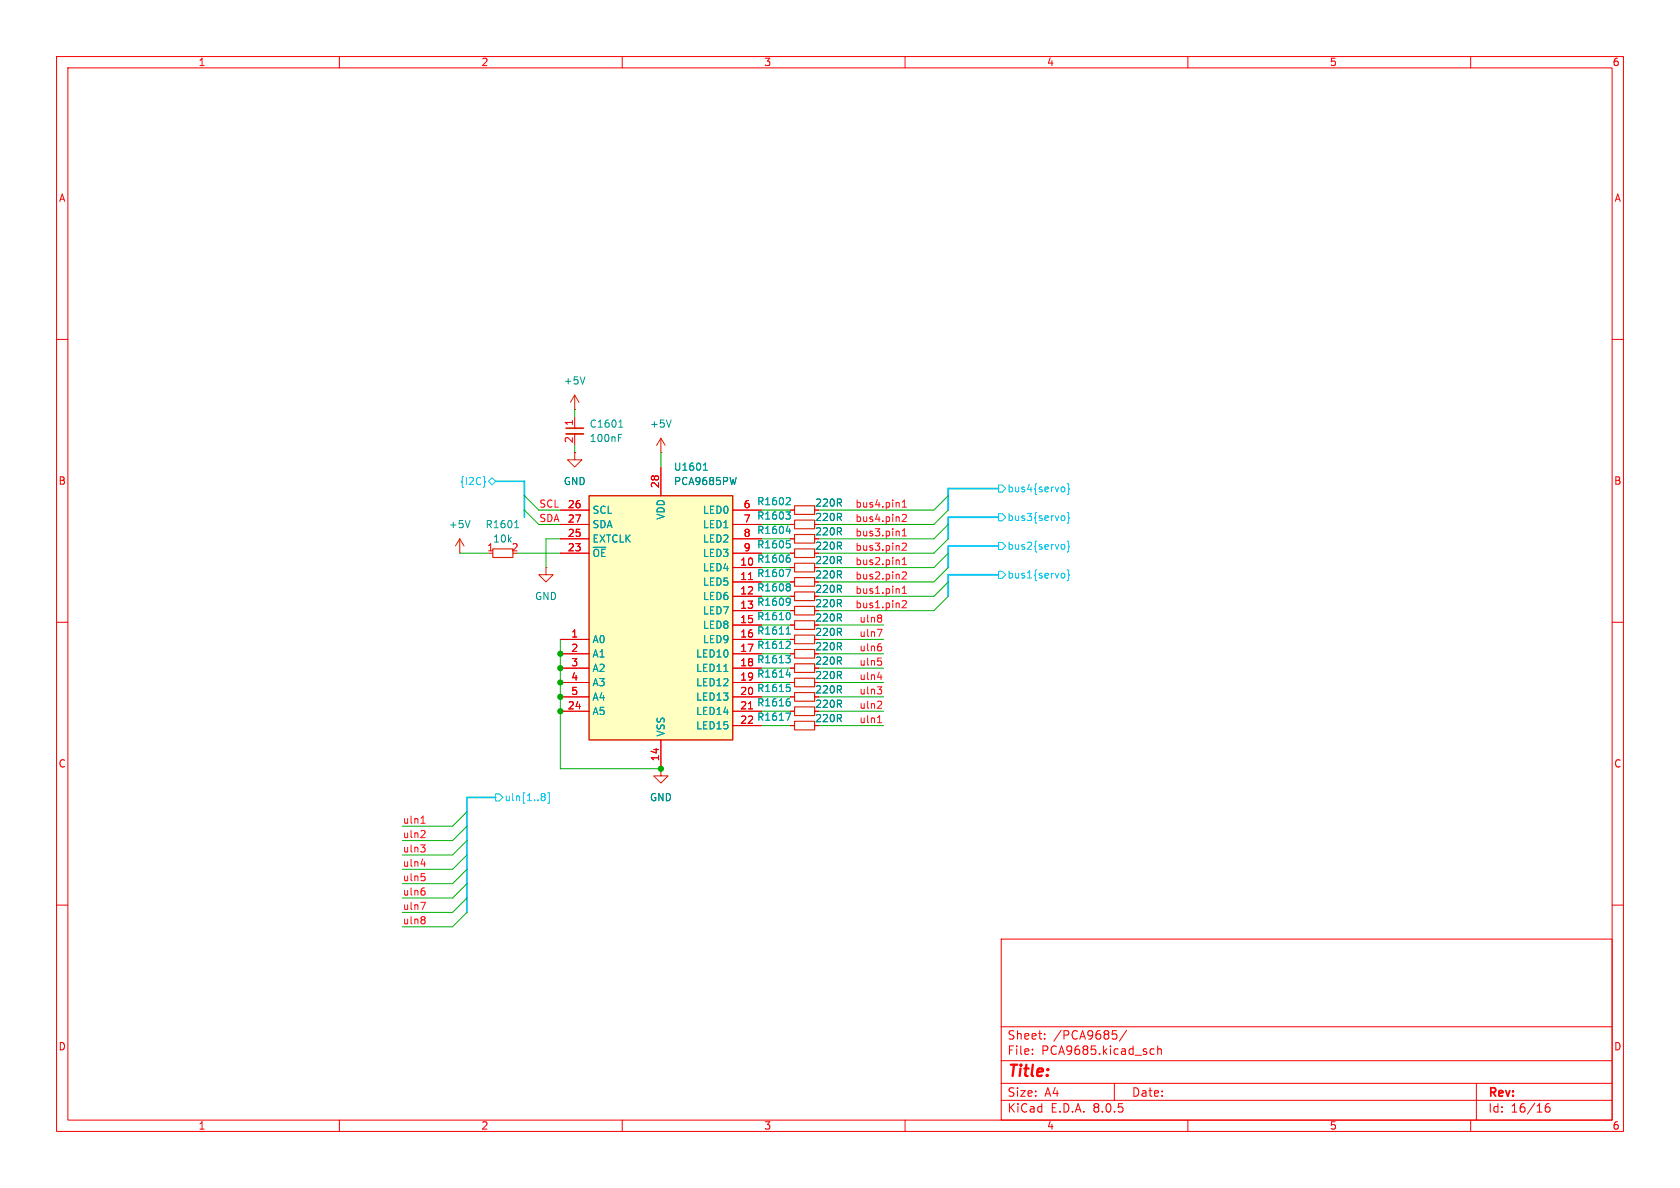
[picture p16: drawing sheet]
<svg xmlns="http://www.w3.org/2000/svg" width="297mm" height="210mm" viewBox="0 0 297 210" stroke-linecap="round" stroke-linejoin="round" font-family="sans-serif">
<defs><g id="words">
<text font-size="2.8" fill="#f90000" x="178" y="190.9">Title:</text>
<g font-size="2.1" fill="#f90000">
<text x="178" y="184">Sheet:</text>
<text x="186.2" y="184">/PCA9685/</text>
<text x="178" y="186.7">File:</text>
<text x="184.1" y="186.7">PCA9685.kicad_sch</text>
<text x="178" y="196.9">KiCad</text>
<text x="178" y="194.1">Size:</text>
<text x="184.7" y="194.1">A4</text>
<text x="185.7" y="196.9">E.D.A.</text>
<text x="193.3" y="196.9">8.0.5</text>
<text x="200" y="194.1">Date:</text>
<text x="263" y="194.3">Rev:</text>
<text x="263" y="196.9">Id:</text>
<text x="267.1" y="196.9">16/16</text>
</g>
<g font-size="1.8" fill="#f90000">
<text x="35" y="11.9">1</text>
<text x="85" y="11.9">2</text>
<text x="135" y="11.9">3</text>
<text x="185" y="11.9">4</text>
<text x="235" y="11.9">5</text>
<text x="285" y="11.9">6</text>
<text x="10.3" y="35.9">A</text>
<text x="285.3" y="35.9">A</text>
<text x="10.3" y="85.9">B</text>
<text x="285.3" y="85.9">B</text>
<text x="10.3" y="135.9">C</text>
<text x="285.3" y="135.9">C</text>
<text x="10.3" y="185.9">D</text>
<text x="285.3" y="185.9">D</text>
<text x="35" y="199.9">1</text>
<text x="85" y="199.9">2</text>
<text x="135" y="199.9">3</text>
<text x="185" y="199.9">4</text>
<text x="235" y="199.9">5</text>
<text x="285" y="199.9">6</text>
</g>
<g font-size="1.8" fill="#008e8e">
<text x="99.6" y="68.2">+5V</text>
<text x="114.8" y="75.8">+5V</text>
<text x="104.1" y="78.3">100nF</text>
<text x="99.6" y="86">GND</text>
<text x="119" y="86">PCA9685PW</text>
<text x="79.2" y="93.6">+5V</text>
<text x="87.1" y="96.1">10k</text>
<text x="94.5" y="106.3">GND</text>
<text x="114.8" y="141.8">GND</text>
</g>
<g font-size="1.8" fill="#e70000">
<text x="101.3" y="75.4" transform="rotate(-90 101.3 75.4)">1</text>
<text x="101.3" y="78.4" transform="rotate(-90 101.3 78.4)">2</text>
<text x="100.3" y="89.9">26</text>
<text x="116.6" y="86.4" transform="rotate(-90 116.6 86.4)">28</text>
<text x="131.4" y="89.9">6</text>
<text x="100.3" y="95">25</text>
<text x="100.3" y="92.5">27</text>
<text x="131.4" y="92.5">7</text>
<text x="131.4" y="95">8</text>
<text x="86" y="97.5">1</text>
<text x="90.4" y="97.5">2</text>
<text x="100.3" y="97.5">23</text>
<text x="131.4" y="97.5">9</text>
<text x="100.9" y="112.8">1</text>
<text x="100.9" y="115.3">2</text>
<text x="100.9" y="117.9">3</text>
<text x="100.3" y="125.5">24</text>
<text x="100.9" y="120.4">4</text>
<text x="100.9" y="122.9">5</text>
<text x="116.6" y="134.7" transform="rotate(-90 116.6 134.7)">14</text>
</g>
<g font-size="1.8" fill="#00a0a0">
<text x="104.1" y="75.8">C1601</text>
<text x="119" y="83.4">U1601</text>
<text x="133.8" y="89.5">R1602</text>
<text x="85.7" y="93.6">R1601</text>
<text x="104.6" y="91">SCL</text>
<text x="104.6" y="93.6">SDA</text>
<text x="117.7" y="92" transform="rotate(-90 117.7 92)">VDD</text>
<text x="124.2" y="91">LED0</text>
<text x="124.2" y="93.6">LED1</text>
<text x="133.8" y="92">R1603</text>
<text x="133.8" y="94.6">R1604</text>
<text x="104.6" y="98.7">~{OE}</text>
<text x="104.6" y="96.1">EXTCLK</text>
<text x="124.2" y="101.2">LED4</text>
<text x="124.2" y="96.1">LED2</text>
<text x="124.2" y="98.7">LED3</text>
<text x="130.8" y="100.1">10 R1606</text>
<text x="133.8" y="97.1">R1605</text>
<text x="124.2" y="103.7">LED5</text>
<text x="124.2" y="106.3">LED6</text>
<text x="130.8" y="102.6">11 R1607</text>
<text x="130.8" y="105.2">12 R1608</text>
<text x="130.8" y="107.7">13 R1609</text>
<text x="104.6" y="113.9">A0</text>
<text x="124.2" y="108.8">LED7</text>
<text x="124.2" y="111.4">LED8</text>
<text x="124.2" y="113.9">LED9</text>
<text x="130.8" y="110.2">15 R1610</text>
<text x="130.8" y="112.8">16 R1611</text>
<text x="104.6" y="116.4">A1</text>
<text x="104.6" y="119">A2</text>
<text x="123" y="116.4">LED10</text>
<text x="123" y="119">LED11</text>
<text x="130.8" y="115.3">17 R1612</text>
<text x="130.8" y="117.9">18 R1613</text>
<text x="104.6" y="121.5">A3</text>
<text x="104.6" y="124.1">A4</text>
<text x="123" y="121.5">LED12</text>
<text x="123" y="124.1">LED13</text>
<text x="130.8" y="120.4">19 R1614</text>
<text x="130.8" y="122.9">20 R1615</text>
<text x="130.8" y="125.5">21 R1616</text>
<text x="104.6" y="126.6">A5</text>
<text x="117.7" y="130.3" transform="rotate(-90 117.7 130.3)">VSS</text>
<text x="123" y="126.6">LED14</text>
<text x="123" y="129.1">LED15</text>
<text x="130.8" y="128">22 R1617</text>
</g>
<g font-size="1.8" fill="#00c8ff">
<text x="81.2" y="86">{I2C}</text>
<text x="178" y="87.2">bus4{servo}</text>
<text x="178" y="92.3">bus3{servo}</text>
<text x="178" y="97.4">bus2{servo}</text>
<text x="178" y="102.5">bus1{servo}</text>
<text x="89.1" y="141.8">uln[1..8]</text>
</g>
<g font-size="1.8" fill="#f70b18">
<text x="95.2" y="89.8">SCL</text>
<text x="151.1" y="89.8">bus4.pin1</text>
<text x="95.2" y="92.4">SDA</text>
<text x="151.1" y="94.9">bus3.pin1</text>
<text x="151.1" y="92.4">bus4.pin2</text>
<text x="151.1" y="100">bus2.pin1</text>
<text x="151.1" y="97.4">bus3.pin2</text>
<text x="151.1" y="105.1">bus1.pin1</text>
<text x="151.1" y="102.5">bus2.pin2</text>
<text x="151.1" y="107.6">bus1.pin2</text>
<text x="151.8" y="110.1">uln8</text>
<text x="151.8" y="112.7">uln7</text>
<text x="151.8" y="117.8">uln5</text>
<text x="151.8" y="115.2">uln6</text>
<text x="151.8" y="125.4">uln2</text>
<text x="151.8" y="122.8">uln3</text>
<text x="151.8" y="120.3">uln4</text>
<text x="151.8" y="127.9">uln1</text>
<text x="71.1" y="148.2">uln2</text>
<text x="71.1" y="145.7">uln1</text>
<text x="71.1" y="155.9">uln5</text>
<text x="71.1" y="153.3">uln4</text>
<text x="71.1" y="150.8">uln3</text>
<text x="71.1" y="160.9">uln7</text>
<text x="71.1" y="158.4">uln6</text>
<text x="71.1" y="163.5">uln8</text>
</g>
<g font-size="1.8" fill="#df0000">
<text x="144" y="89.8">220R</text>
<text x="144" y="92.3">220R</text>
<text x="144" y="94.8">220R</text>
<text x="144" y="99.9">220R</text>
<text x="144" y="97.4">220R</text>
<text x="144" y="105">220R</text>
<text x="144" y="107.5">220R</text>
<text x="144" y="102.5">220R</text>
<text x="144" y="110.1">220R</text>
<text x="144" y="112.6">220R</text>
<text x="144" y="117.7">220R</text>
<text x="144" y="115.2">220R</text>
<text x="144" y="120.2">220R</text>
<text x="144" y="122.8">220R</text>
<text x="144" y="125.3">220R</text>
<text x="144" y="127.9">220R</text>
</g>
</g></defs>
<g fill="none" stroke="#f90000" stroke-width=".18">
<path d="M10 10h277v190h-277zM12 12h273v186h-273zM60 10v2M110 10v2M160 10v2M210 10v2M260 10v2M10 60h2M285 60h2M10 110h2M285 110h2M10 160h2"/>
<path d="M285 160h2M177 166h108v32h-108zM60 198v2M110 198v2M160 198v2M177 194.5h108M177 191.5h108M177 187.5h108M177 181.5h108M182.5 186.3v.1M182.5 185.5v.1M184.7 183.6v.1"/>
<path d="M184.7 182.8v.1M196.7 182.2h.7M196.8 182.8h.4l.3 .3-.1 .5-.6 .1M197 191.5v3M199.2 182.1l-1.3 2M203.5 186.3h.5M203.5 185.5h.5M204.7 185.5l.2-.1 .3 .1 .1 .9M204.7 184.9v1.5M210 198v2M260 198v2M261 191.5v6.5"/>
<path d="M273.9 195.1a.59 .59 0 0 0-.7 .6v.6l.1 .2 .4 .1 .3-.1v-.5l-.1-.3h-.4l-.3 .3"/>
</g>
<path d="M87.1 97h3.6v1.6h-3.6zM140.5 99.6h3.5v1.5h-3.5zM140.5 104.6h3.5v1.6h-3.5zM140.5 107.2h3.5v1.5h-3.5zM140.5 119.9h3.5v1.5h-3.5zM140.5 109.7h3.5v1.6h-3.5zM140.5 102.1h3.5v1.5h-3.5zM140.5 117.3h3.5v1.6h-3.5zM140.5 112.3h3.5v1.5h-3.5zM140.5 127.5h3.5v1.5h-3.5zM140.5 122.4h3.5v1.6h-3.5z" fill="none" stroke="#d72100" stroke-width=".2"/>
<g fill="none" stroke="#df0000" stroke-width=".18">
<path d="M101.6 72.4h.1M101.6 73.7v2M101.6 76.7v2M81.3 97.8h.1M101.6 80h.1M116.8 80h.1M96.5 100.3h.1M139.7 105.4h.8M139.7 108h.8M139.7 110.5h.8M139.7 102.9h.8M139.7 100.3h.8"/>
<path d="M139.7 118.1h.8M139.7 113h.8M116.8 135.9h.1M139.7 128.3h.8M139.7 120.7h.8M139.7 123.2h.8"/>
</g>
<g fill="none" stroke="#00a0a0" stroke-width=".18">
<path d="M109.4 75.5h.7M109.5 74.5l.3-.3v1.3M91 93.3h.7M91.1 92.3l.2-.3v1.3M139.4 98.1h.2M139.5 98.6l.2 .2v.3l-.2 .3M138.9 100.7h.9l-.6 1.2M138.9 115.9h.8l-.4 .5M139 119.3h.8M139 112.1h.7M139.1 111.1l.3-.3v1.3M139.4 108.3a.79 .79 0 0 1 0 1.2"/>
<path d="M139.5 103.2l.2 .2-.2 .3 .2 .3v.2l-.2 .3M139.5 105.7l.2 .2a1.03 1.03 0 0 1-.2 1M139.5 116.4l.2 .2v.3l-.2 .3M139.6 118.9v.8M139.7 106.3l-.2 .2M138.9 126.1h.9l-.6 1.2M139.1 121h.6M139.5 121.5l.2 .2v.3l-.2 .2"/>
</g>
<path d="M101.6 69.9l-.8 1.2M101.6 69.9v2.5M101.6 69.9l.8 1.2M116.8 77.5l-.7 1.2M116.8 77.5v2.5M116.8 77.5l.8 1.2M81.3 95.3l-.8 1.2M81.3 95.3v2.5M81.3 95.3l.7 1.2M101.6 80v1.3h1.3l-1.3 1.3-1.3-1.3h1.3M96.5 100.3v1.3h1.3l-1.3 1.3-1.3-1.3h1.3M116.8 135.9v1.3h1.3l-1.3 1.2-1.2-1.2h1.2" fill="none" stroke="#d72100" stroke-width=".18"/>
<path d="M103.4 66.6l-.4 1.3M109.3 77.4h.5M109.3 76.8h.6M118.7 74.2l-.5 1.3M83.1 92l-.4 1.3" fill="none" stroke="#008e8e" stroke-width=".18"/>
<path d="M100.1 76.7h3" fill="none" stroke="#d72100" stroke-width=".33"/>
<path d="M100.1 75.7h3" fill="none" stroke="#d72100" stroke-width=".3"/>
<path d="M104.1 87.6h25.4v43.2h-25.4z" fill="#ffffc2"/>
<path d="M104.1 87.6h25.4v43.2h-25.4z" fill="none" stroke="#d72100" stroke-width=".25"/>
<g fill="none" stroke="#df0000" stroke-width=".18">
<path d="M99.1 97.8h5M99.1 95.3h5M99.1 90.2h5M99.1 92.7h5M101.6 80h.1M116.8 82.6v5M129.5 97.8h5.1M129.5 95.3h5.1M129.5 90.2h5.1M129.5 92.7h5.1M139.7 97.8h.8M139.7 95.3h.8"/>
<path d="M139.7 90.2h.8M139.7 92.7h.8M99.1 113h5M99.1 115.6h5M99.1 118.1h5M129.5 113h5.1M129.5 100.3h5.1M129.5 102.9h5.1M129.5 105.4h5.1M129.5 108h5.1M129.5 110.5h5.1M129.5 115.6h5.1"/>
<path d="M129.5 118.1h5.1M139.7 113h.8M139.7 100.3h.8M139.7 102.9h.8M139.7 105.4h.8M139.7 108h.8M139.7 110.5h.8M139.7 115.6h.8M139.7 118.1h.8M99.1 120.7h5M99.1 123.2h5M99.1 125.7h5"/>
<path d="M116.8 135.9h.1M116.8 130.8v5.1M129.5 120.7h5.1M129.5 123.2h5.1M129.5 125.7h5.1M129.5 128.3h5.1M139.7 120.7h.8M139.7 123.2h.8M139.7 125.7h.8M139.7 128.3h.8"/>
</g>
<g fill="none" stroke="#00a0a0" stroke-width=".18">
<path d="M124.3 83.1h.8M124.5 82.2l.2-.3v1.2M138.9 90.5h.8l-.4 .5M139 93.9h.8M139.1 95.6h.6M139.4 98.1h.2M139.5 88l.2 .2v.3l-.8 .7h.8M139.5 91l.2 .2v.3l-.2 .3M139.5 96.1l.2 .2v.3l-.2 .2M139.5 98.6l.2 .2v.3l-.2 .3M139.6 93.5v.8M128 118.7h.7"/>
<path d="M138.9 100.7h.9l-.6 1.2M138.9 115.9h.8l-.4 .5M139 112.1h.7M139 119.3h.8M139.1 111.1l.3-.3v1.3M139.4 108.3a.79 .79 0 0 1 0 1.2M139.5 103.2l.2 .2-.2 .3 .2 .3v.2l-.2 .3M139.5 105.7l.2 .2a1.03 1.03 0 0 1-.2 1M139.5 113.4l.2 .2v.3l-.8 .7h.8M139.5 116.4l.2 .2v.3l-.2 .3M139.6 118.9v.8M139.7 106.3l-.2 .2"/>
<path d="M138.9 126.1h.9l-.6 1.2M139.1 121h.6M139.4 123.5h.2M139.5 124l.2 .2v.3l-.2 .3M139.5 121.5l.2 .2v.3l-.2 .2"/>
</g>
<path d="M130.2 84.4l-.4 1.3" fill="none" stroke="#008e8e" stroke-width=".18"/>
<path d="M140.5 89.4h3.5v1.5h-3.5zM140.5 97h3.5v1.6h-3.5zM140.5 91.9h3.5v1.6h-3.5zM140.5 94.5h3.5v1.5h-3.5zM140.5 114.8h3.5v1.5h-3.5zM140.5 125h3.5v1.5h-3.5z" fill="none" stroke="#d72100" stroke-width=".2"/>
<g fill="none" stroke="#00c8ff" stroke-width=".18">
<path d="M85.6 85l.2 .2-.2 .2M86.4 85.1l.6-.6 .6 .6-.6 .6zM176.5 85.7h.7l.6 .7-.6 .6h-.7zM176.5 90.8h.7l.6 .6-.6 .7h-.7zM176.5 95.9h.7l.6 .6-.6 .7h-.7zM187.8 86.1l.3 .1 .2 .1-.1 .5-.4 .1M187.8 91.2h.3l.2 .2-.1 .5-.4 .1M187.8 96.3h.3l.2 .2-.1 .5-.4 .1M188.7 85.5l.2 .2v.6l.2 .2-.2 .1v.6l-.2 .2M188.7 90.6l.2 .1v.7l.2 .1-.2 .2v.6l-.2 .2M188.7 95.6l.2 .2v.6l.2 .2-.2 .2v.6l-.2 .2M176.5 101h.7l.6 .6-.6 .6h-.7z"/>
<path d="M187.8 101.3l.3 .1 .2 .2-.1 .5-.4 .1M188.7 100.7l.2 .2v.6l.2 .2-.2 .2v.6l-.2 .2M87.6 140.3h.7l.6 .7-.6 .6h-.7zM95.8 140.8h.1M95.8 140.3h.3l.2 .1 .1 .2-.3 .2M95.9 140.8h.2M95.9 140.8l-.1 .1M96.1 140.8l.3 .3-.1 .3-.2 .1h-.3M96.8 140.2h.3v1.8h-.3"/>
</g>
<g fill="none" stroke="#f70b18" stroke-width=".18">
<path d="M159.5 99.8h.7M159.5 88.8l.4-.4v1.3M159.5 93.8l.4-.3v1.2M159.5 98.9l.4-.4v1.3M159.5 96.1l.5-.1 .2 .4-.7 .9h.7M159.5 91l.5-.1 .2 .4-.7 .9h.7M159.5 94.7h.7M159.5 89.7h.7M155.1 111.2h.8l-.5 1.3M155.1 119.7h.8M155.2 116.3h.6M155.5 113.8h.2"/>
<path d="M155.6 108.7l.3 .2-.3 .4 .3 .2v.2l-.3 .3M155.6 114.3l.3 .2v.3l-.3 .3M155.6 116.8l.3 .3v.3l-.3 .2M155.7 119.3v.8M159.5 104l.4-.4v1.3M159.5 101.2l.5-.1 .2 .4-.7 .9h.7M159.5 106.3l.5-.1 .2 .3-.7 .9h.7M159.5 104.9h.7M155.1 121.4h.8l-.5 .5M155.1 127.8h.8M155.4 126.7l.1-.2v1.3M155.6 123.9l.3 .3-.1 .3-.7 .7h.8"/>
<path d="M155.6 121.9l.3 .2v.3l-.3 .3M74.4 159.5h.8l-.5 1.3M74.4 149.3h.8l-.5 .5M74.4 152.7h.8M74.4 145.5h.8M74.5 154.4h.6M74.7 144.4l.1-.1v1.2M74.8 157h.2M74.9 154.9l.3 .3v.3l-.3 .2M74.9 146.8l.3 .2-.1 .4-.7 .7h.8M74.9 149.8l.3 .3v.3l-.3 .2M74.9 157.5l.3 .2v.3l-.3 .2"/>
<path d="M75 152.3v.9M74.9 162l.3 .3-.3 .3 .3 .2v.3l-.3 .2"/>
</g>
<path d="M87.6 85.1h5.1v6.3M176.5 96.5h-8.9v3.8M176.5 91.4h-8.9v3.9M176.5 86.4h-8.9v3.8M176.5 101.6h-8.9v3.8M87.6 141h-5.1v20.3" fill="none" stroke="#00c8ff" stroke-width=".3"/>
<g fill="none" stroke="#00b200" stroke-width=".18">
<path d="M101.6 72.4v1.3M101.6 78.7v1.3M81.3 97.8h5.1M91.4 97.8h7.7M92.7 90.2l2.5 2.5h3.9M92.7 87.6l2.5 2.6h3.9M99.1 95.3h-2.6v5M116.8 80v2.6M134.6 95.3h5.1M134.6 92.7h5.1M134.6 90.2h5.1M134.6 97.8h5.1"/>
<path d="M167.6 97.8l-2.5 2.5h-20.3M167.6 92.7l-2.5 2.6h-20.3M167.6 90.2l-2.5 2.5h-20.3M167.6 87.6l-2.5 2.6h-20.3M167.6 95.3l-2.5 2.5h-20.3M99.1 113v22.9h17.7M134.6 100.3h5.1M134.6 105.4h5.1M134.6 118.1h5.1M134.6 113h5.1M134.6 110.5h5.1M134.6 115.6h5.1"/>
<path d="M134.6 108h5.1M134.6 102.9h5.1M144.8 118.1h11.4M144.8 113h11.4M144.8 110.5h11.4M144.8 115.6h11.4M167.6 102.9l-2.5 2.5h-20.3M167.6 105.4l-2.5 2.6h-20.3M167.6 100.3l-2.5 2.6h-20.3M134.6 125.7h5.1M134.6 120.7h5.1M134.6 128.3h5.1"/>
<path d="M134.6 123.2h5.1M144.8 125.7h11.4M144.8 120.7h11.4M144.8 128.3h11.4M144.8 123.2h11.4M82.5 158.8l-2.5 2.5h-8.9M82.5 151.1l-2.5 2.6h-8.9M82.5 153.7l-2.5 2.5h-8.9M82.5 156.2l-2.5 2.6h-8.9M82.5 143.5l-2.5 2.6h-8.9M82.5 148.6l-2.5 2.5h-8.9M82.5 146.1l-2.5 2.5h-8.9"/>
<path d="M82.5 161.3l-2.5 2.5h-8.9"/>
</g>
<g fill="#00a400" stroke="#00a400" stroke-width=".18">
<circle cx="116.8" cy="135.9" r=".46"/>
<circle cx="99.1" cy="123.2" r=".46"/>
<circle cx="99.1" cy="125.7" r=".46"/>
<circle cx="99.1" cy="118.1" r=".46"/>
<circle cx="99.1" cy="120.7" r=".46"/>
<circle cx="99.1" cy="115.6" r=".46"/>
</g>
<use href="#words"/>
</svg>
